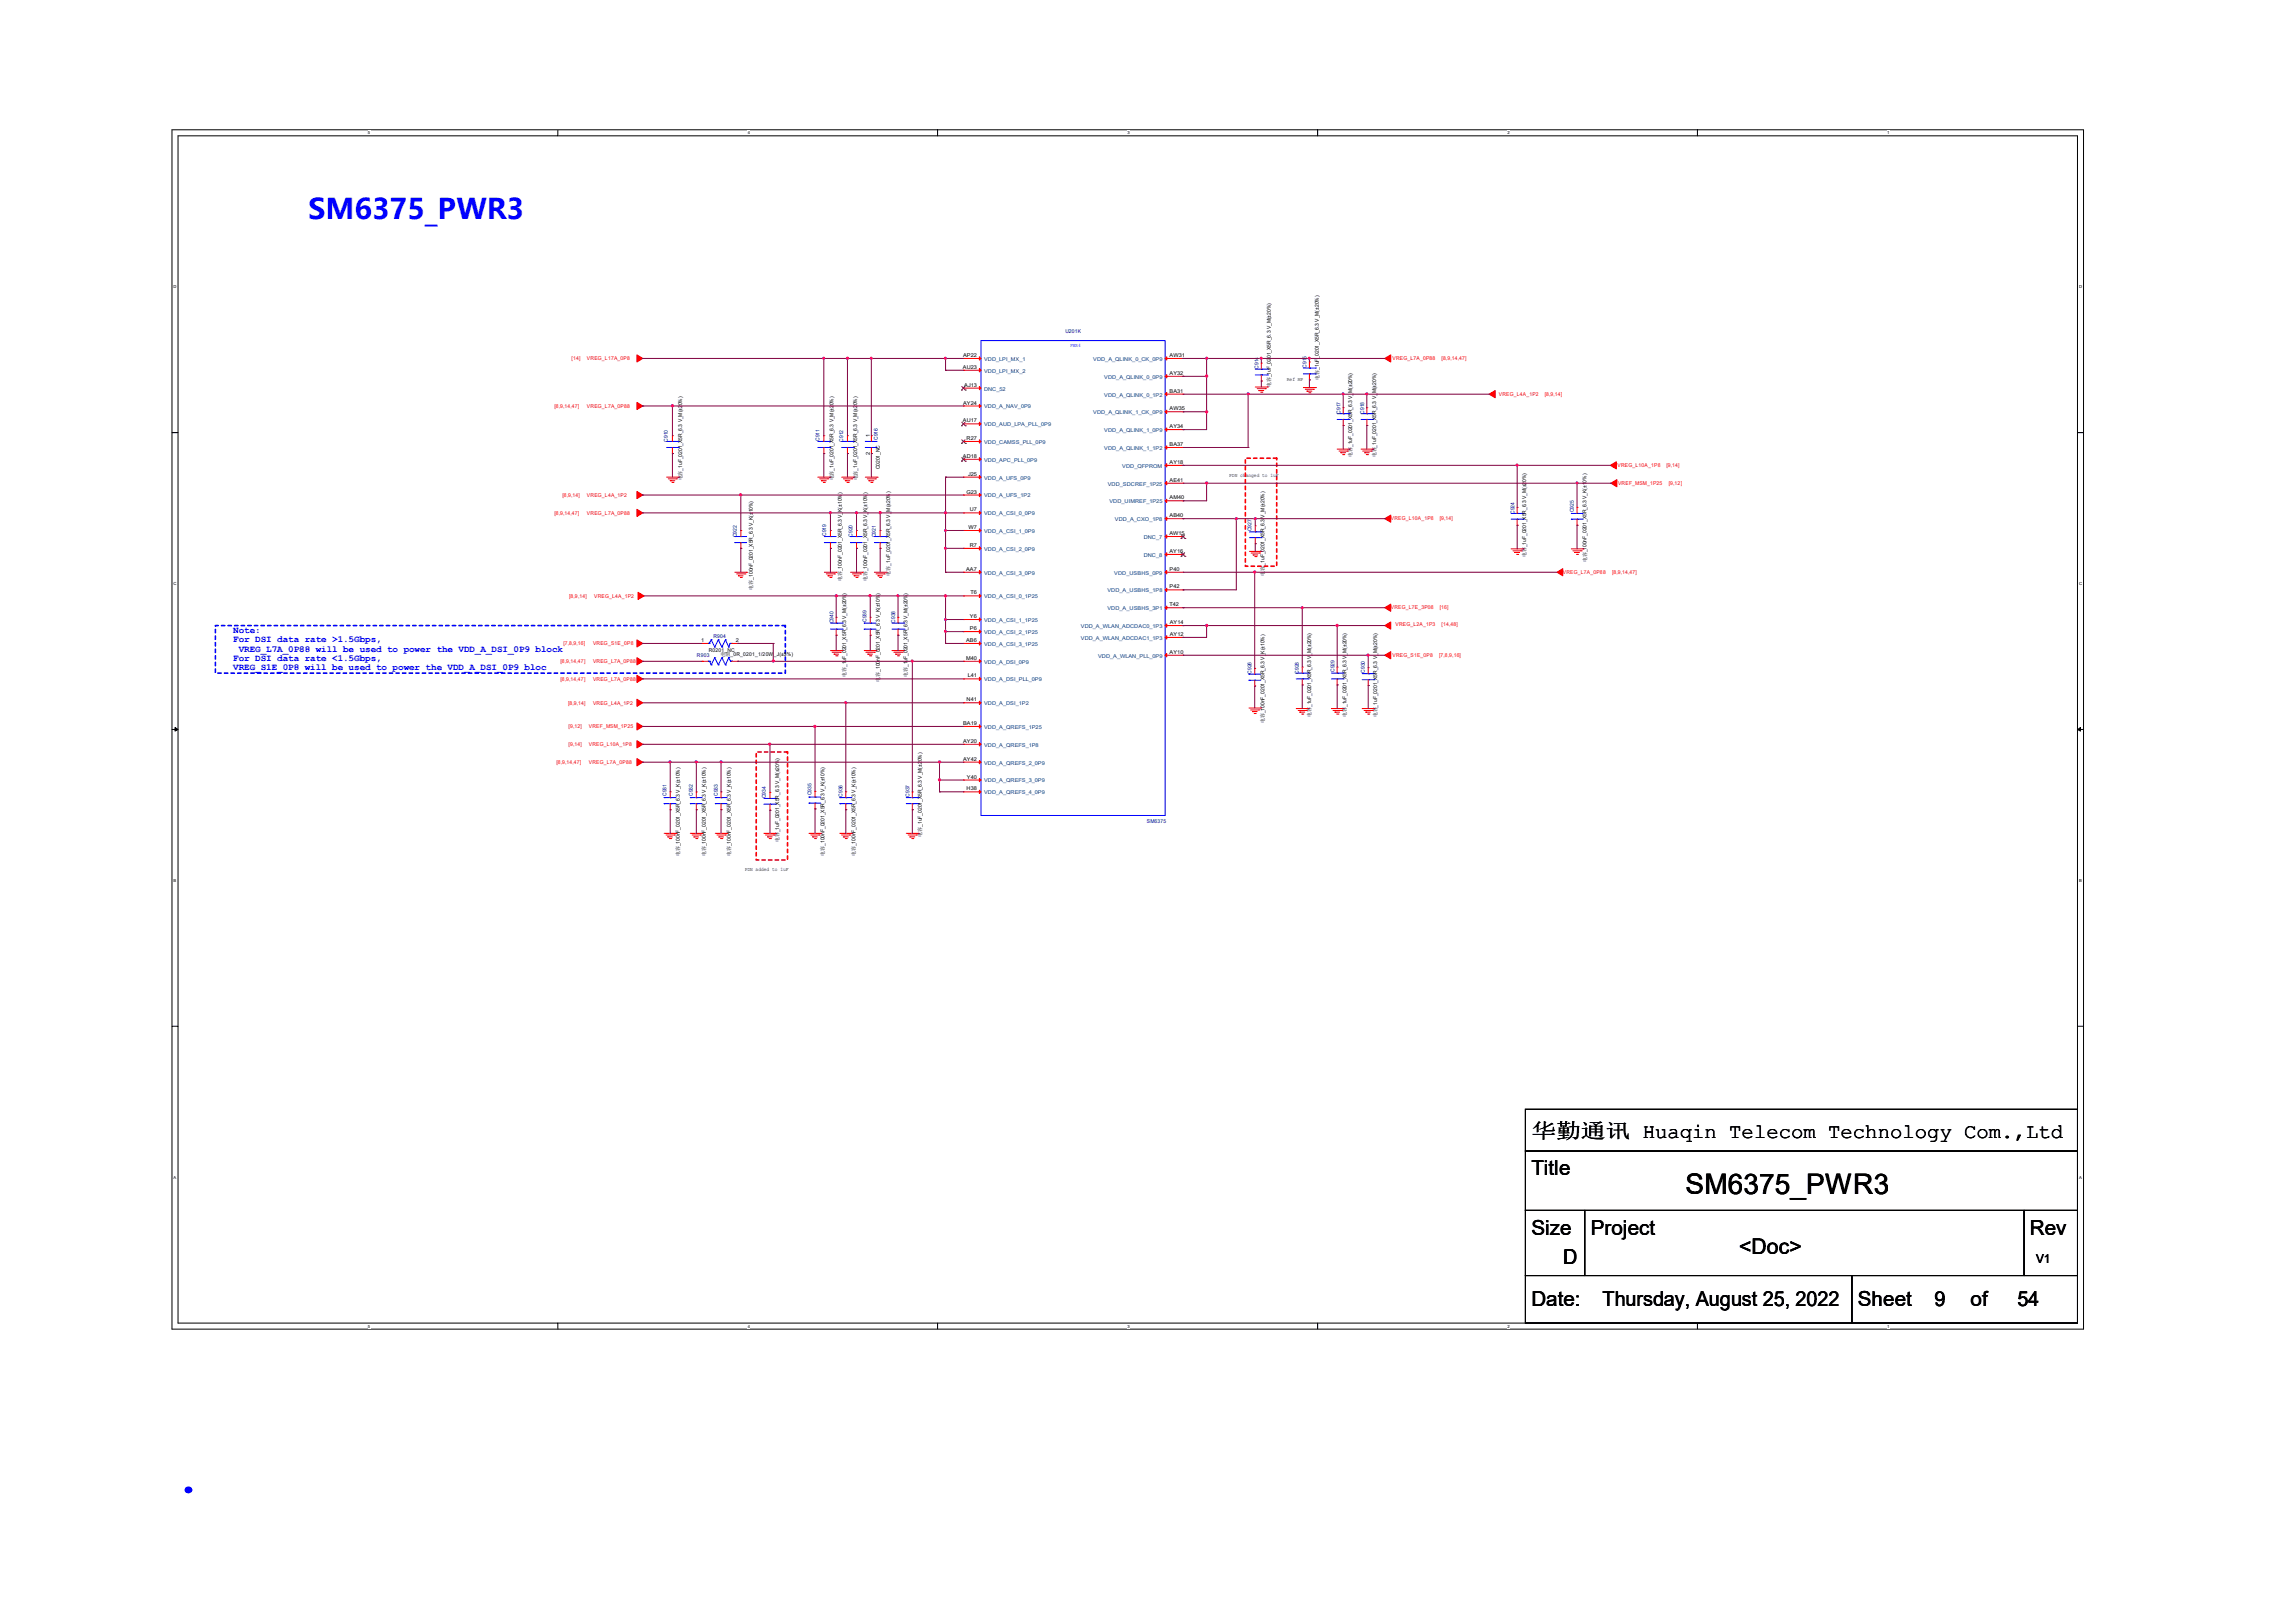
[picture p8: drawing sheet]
<svg xmlns="http://www.w3.org/2000/svg" width="350mm" height="250mm" viewBox="0 0 350 250" stroke-linecap="round" stroke-linejoin="round" font-family="sans-serif">
<defs><g id="words">
<text font-size="8.5" fill="#00f" x="26.5" y="229.9">.</text>
<text font-size="4.4" fill="#00f" x="47.5" y="33.7">SM6375_PWR3</text>
<text font-size="4.4" x="259.7" y="183.9">SM6375_PWR3</text>
<text font-size="3.3" x="267.9" y="193.1">&lt;Doc&gt;</text>
<g font-size="3.2">
<text x="235.9" y="175.2">华勤通讯 Huaqin Telecom Technology Com.,Ltd</text>
<text x="235.9" y="181">Title</text>
<text x="235.9" y="190.2">Size</text>
<text x="245.1" y="190.2">Project</text>
<text x="312.7" y="190.2">Rev</text>
<text x="240.8" y="194.7">D</text>
<text x="235.9" y="201.1">Date:</text>
<text x="246.9" y="201.1">Thursday, August 25, 2022</text>
<text x="286.2" y="201.1">Sheet</text>
<text x="298" y="201.1">9</text>
<text x="303.6" y="201.1">of</text>
<text x="310.8" y="201.1">54</text>
</g>
<text font-size="1.9" x="313.6" y="194.5">V1</text>
<g font-size="1.4" fill="#00f">
<text x="35.9" y="97.5">Note:</text>
<text x="35.9" y="98.9">For DSI data rate &gt;1.5Gbps,</text>
<text x="35.9" y="101.8">For DSI data rate &lt;1.5Gbps,</text>
<text x="36.8" y="100.4">VREG_L7A_0P88 will be used to power the VDD_A_DSI_0P9 block</text>
<text x="35.9" y="103.3">VREG_S1E_0P8 will be used to power the VDD_A_DSI_0P9 bloc</text>
</g>
<g font-size=".8" fill="#000080">
<text x="164.1" y="51.2">U201K</text>
<text x="193.9" y="56.8" transform="rotate(-90 193.9 56.8)">C914</text>
<text x="201.3" y="56.6" transform="rotate(-90 201.3 56.6)">C915</text>
<text x="206.5" y="63.7" transform="rotate(-90 206.5 63.7)">C917</text>
<text x="210.1" y="63.7" transform="rotate(-90 210.1 63.7)">C918</text>
<text x="102.9" y="68" transform="rotate(-90 102.9 68)">C910</text>
<text x="126.2" y="67.9" transform="rotate(-90 126.2 67.9)">C911</text>
<text x="129.9" y="68" transform="rotate(-90 129.9 68)">C912</text>
<text x="135.2" y="67.7" transform="rotate(-90 135.2 67.7)">C916</text>
<text x="113.5" y="82.7" transform="rotate(-90 113.5 82.7)">C922</text>
<text x="127.3" y="82.6" transform="rotate(-90 127.3 82.6)">C919</text>
<text x="131.3" y="82.6" transform="rotate(-90 131.3 82.6)">C920</text>
<text x="134.9" y="82.7" transform="rotate(-90 134.9 82.7)">C921</text>
<text x="192.8" y="81.8" transform="rotate(-90 192.8 81.8)">C927</text>
<text x="233.3" y="79.2" transform="rotate(-90 233.3 79.2)">C924</text>
<text x="242.4" y="78.9" transform="rotate(-90 242.4 78.9)">C925</text>
<text x="133.5" y="95.8" transform="rotate(-90 133.5 95.8)">C939</text>
<text x="137.9" y="95.9" transform="rotate(-90 137.9 95.9)">C938</text>
<text x="107.4" y="101.1">R903</text>
<text x="109.9" y="98.2">R904</text>
<text x="128.4" y="96" transform="rotate(-90 128.4 96)">C940</text>
<text x="192.8" y="103.8" transform="rotate(-90 192.8 103.8)">C926</text>
<text x="200.1" y="103.8" transform="rotate(-90 200.1 103.8)">C928</text>
<text x="205.6" y="103.5" transform="rotate(-90 205.6 103.5)">C929</text>
<text x="210.3" y="103.6" transform="rotate(-90 210.3 103.6)">C930</text>
<text x="102.7" y="122.6" transform="rotate(-90 102.7 122.6)">C931</text>
<text x="106.7" y="122.6" transform="rotate(-90 106.7 122.6)">C932</text>
<text x="110.6" y="122.6" transform="rotate(-90 110.6 122.6)">C933</text>
<text x="118" y="123" transform="rotate(-90 118 123)">C934</text>
<text x="125" y="122.5" transform="rotate(-90 125 122.5)">C935</text>
<text x="129.8" y="122.7" transform="rotate(-90 129.8 122.7)">C936</text>
<text x="140.1" y="122.7" transform="rotate(-90 140.1 122.7)">C937</text>
<text x="176.7" y="126.8">SM6375</text>
</g>
<text font-size=".8" fill="#00f" x="164.8" y="53.5">PWR4</text>
<g font-size=".8" fill="#f00">
<text x="88.1" y="55.5">[14]</text>
<text x="90.4" y="55.5">VREG_L17A_0P8</text>
<text x="214.5" y="55.4">VREG_L7A_0P88</text>
<text x="222.1" y="55.4">[8,9,14,47]</text>
<text x="85.4" y="62.8">[8,9,14,47]</text>
<text x="90.4" y="62.8">VREG_L7A_0P88</text>
<text x="230.9" y="60.9">VREG_L4A_1P2</text>
<text x="238" y="60.9">[8,9,14]</text>
<text x="249.2" y="71.9">VREG_L10A_1P8</text>
<text x="256.7" y="71.9">[9,14]</text>
<text x="86.6" y="76.5">[8,9,14]</text>
<text x="90.4" y="76.5">VREG_L4A_1P2</text>
<text x="249.3" y="74.6">VREF_MSM_1P25</text>
<text x="257.1" y="74.6">[9,12]</text>
<text x="85.4" y="79.3">[8,9,14,47]</text>
<text x="90.4" y="79.3">VREG_L7A_0P88</text>
<text x="214.3" y="80.1">VREG_L10A_1P8</text>
<text x="221.8" y="80.1">[9,14]</text>
<text x="240.8" y="88.4">VREG_L7A_0P88</text>
<text x="248.3" y="88.4">[8,9,14,47]</text>
<text x="87.7" y="92.1">[8,9,14]</text>
<text x="91.5" y="92.1">VREG_L4A_1P2</text>
<text x="214.3" y="93.8">VREG_L7E_3P08</text>
<text x="221.8" y="93.8">[16]</text>
<text x="86.8" y="99.4">[7,8,9,16]</text>
<text x="91.4" y="99.4">VREG_S1E_0P8</text>
<text x="214.5" y="101.2">VREG_S1E_0P8</text>
<text x="215" y="96.5">VREG_L2A_1P3</text>
<text x="221.7" y="101.2">[7,8,9,16]</text>
<text x="222.1" y="96.5">[14,48]</text>
<text x="86.3" y="102.2">[8,9,14,47]</text>
<text x="86.3" y="104.9">[8,9,14,47]</text>
<text x="91.4" y="102.2">VREG_L7A_0P88</text>
<text x="91.4" y="104.9">VREG_L7A_0P88</text>
<text x="87.5" y="108.6">[8,9,14]</text>
<text x="87.6" y="112.2">[9,12]</text>
<text x="90.7" y="112.2">VREF_MSM_1P25</text>
<text x="91.4" y="108.6">VREG_L4A_1P2</text>
<text x="85.7" y="117.7">[8,9,14,47]</text>
<text x="87.6" y="114.9">[9,14]</text>
<text x="90.7" y="117.7">VREG_L7A_0P88</text>
<text x="90.7" y="114.9">VREG_L10A_1P8</text>
</g>
<g font-size=".8">
<text x="148.3" y="56.8">AU23</text>
<text x="148.4" y="55">AP22</text>
<text x="148.5" y="59.6">AJ13</text>
<text x="180.2" y="57.7">AY32</text>
<text x="180.2" y="55">AW31</text>
<text x="195.8" y="59.7" transform="rotate(-90 195.8 59.7)">电容_1uF_0201_X5R_6.3 V_M(±20%)</text>
<text x="198.2" y="58.7">Ref MP</text>
<text x="203.2" y="58.5" transform="rotate(-90 203.2 58.5)">电容_1uF_0201_X5R_6.3 V_M(±20%)</text>
<text x="148.3" y="65.1">AU17</text>
<text x="148.4" y="62.3">AY24</text>
<text x="180.2" y="60.5">BA31</text>
<text x="180.2" y="66">AY34</text>
<text x="180.2" y="63.2">AW35</text>
<text x="134" y="70" transform="rotate(-90 134 70)">2</text>
<text x="134" y="67.4" transform="rotate(-90 134 67.4)">1</text>
<text x="148.3" y="70.5">AD18</text>
<text x="148.9" y="67.8">R27</text>
<text x="180.2" y="71.5">AY18</text>
<text x="180.2" y="68.7">BA37</text>
<text x="208.3" y="70.4" transform="rotate(-90 208.3 70.4)">电容_1uF_0201_X5R_6.3 V_M(±20%)</text>
<text x="212" y="70.5" transform="rotate(-90 212 70.5)">电容_1uF_0201_X5R_6.3 V_M(±20%)</text>
<text x="105.1" y="74" transform="rotate(-90 105.1 74)">电容_1uF_0201_X5R_6.3 V_M(±20%)</text>
<text x="128.4" y="74" transform="rotate(-90 128.4 74)">电容_1uF_0201_X5R_6.3 V_M(±20%)</text>
<text x="132.1" y="74" transform="rotate(-90 132.1 74)">电容_1uF_0201_X5R_6.3 V_M(±20%)</text>
<text x="135.5" y="72.3" transform="rotate(-90 135.5 72.3)">C0201_NC</text>
<text x="148.9" y="76">G23</text>
<text x="149.1" y="73.3">J25</text>
<text x="180.2" y="76.9">AM40</text>
<text x="180.2" y="74.2">AE41</text>
<text x="189.4" y="73.5">PDN changed to 1uF</text>
<text x="149.2" y="81.5">W7</text>
<text x="149.4" y="78.8">U7</text>
<text x="180.1" y="82.4">AW15</text>
<text x="180.2" y="79.7">AB40</text>
<text x="129.7" y="89.5" transform="rotate(-90 129.7 89.5)">电容_100nF_0201_X5R_6.3 V_K(±10%)</text>
<text x="133.6" y="89.5" transform="rotate(-90 133.6 89.5)">电容_100nF_0201_X5R_6.3 V_K(±10%)</text>
<text x="137.1" y="88.7" transform="rotate(-90 137.1 88.7)">电容_1uF_0201_X5R_6.3 V_M(±20%)</text>
<text x="148.8" y="87.9">AA7</text>
<text x="149.4" y="84.2">R7</text>
<text x="180.1" y="85.2">AY16</text>
<text x="180.2" y="87.9">P40</text>
<text x="194.8" y="87.1" transform="rotate(-90 194.8 87.1)">_1uF_0201_X5R_6.3 V_M(±20%)</text>
<text x="194.8" y="88.7" transform="rotate(-90 194.8 88.7)">电容</text>
<text x="235.1" y="85.8" transform="rotate(-90 235.1 85.8)">电容_1uF_0201_X5R_6.3 V_M(±20%)</text>
<text x="244.4" y="86.6" transform="rotate(-90 244.4 86.6)">电容_100nF_0201_X5R_6.3 V_K(±10%)</text>
<text x="116" y="90.8" transform="rotate(-90 116 90.8)">电容_100nF_0201_X5R_6.3 V_K(±10%)</text>
<text x="149.4" y="95.2">Y6</text>
<text x="149.5" y="91.6">T6</text>
<text x="180.2" y="90.6">P42</text>
<text x="180.2" y="93.4">T42</text>
<text x="108" y="98.9">1</text>
<text x="109.2" y="100.4">R0201_NC</text>
<text x="111" y="101.1">电阻_0R_0201_1/20W_J(±5%)</text>
<text x="113.4" y="98.9">2</text>
<text x="148.8" y="98.9">AB6</text>
<text x="148.8" y="101.6">M40</text>
<text x="149.4" y="97.1">P6</text>
<text x="180.2" y="100.7">AY10</text>
<text x="180.2" y="96.1">AY14</text>
<text x="180.2" y="98">AY12</text>
<text x="130.3" y="104.3" transform="rotate(-90 130.3 104.3)">电容_1uF_0201_X5R_6.3 V_M(±20%)</text>
<text x="135.5" y="105" transform="rotate(-90 135.5 105)">电容_100nF_0201_X5R_6.3 V_K(±10%)</text>
<text x="139.8" y="104.3" transform="rotate(-90 139.8 104.3)">电容_1uF_0201_X5R_6.3 V_M(±20%)</text>
<text x="149.1" y="104.4">L41</text>
<text x="148.4" y="111.7">BA19</text>
<text x="148.9" y="108">N41</text>
<text x="194.8" y="111.4" transform="rotate(-90 194.8 111.4)">电容_100nF_0201_X5R_6.3 V_K(±10%)</text>
<text x="202" y="110.4" transform="rotate(-90 202 110.4)">电容_1uF_0201_X5R_6.3 V_M(±20%)</text>
<text x="207.4" y="110.4" transform="rotate(-90 207.4 110.4)">电容_1uF_0201_X5R_6.3 V_M(±20%)</text>
<text x="212.2" y="110.5" transform="rotate(-90 212.2 110.5)">电容_1uF_0201_X5R_6.3 V_M(±20%)</text>
<text x="148.4" y="117.2">AY42</text>
<text x="148.4" y="114.4">AY20</text>
<text x="149" y="119.9">Y40</text>
<text x="148.9" y="121.8">H38</text>
<text x="104.7" y="131.9" transform="rotate(-90 104.7 131.9)">电容_100nF_0201_X5R_6.3 V_K(±10%)</text>
<text x="108.7" y="131.9" transform="rotate(-90 108.7 131.9)">电容_100nF_0201_X5R_6.3 V_K(±10%)</text>
<text x="112.6" y="131.9" transform="rotate(-90 112.6 131.9)">电容_100nF_0201_X5R_6.3 V_K(±10%)</text>
<text x="120" y="129.7" transform="rotate(-90 120 129.7)">电容_1uF_0201_X5R_6.3 V_M(±20%)</text>
<text x="127" y="131.8" transform="rotate(-90 127 131.8)">电容_100nF_0201_X5R_6.3 V_K(±10%)</text>
<text x="131.8" y="131.9" transform="rotate(-90 131.8 131.9)">电容_100nF_0201_X5R_6.3 V_K(±10%)</text>
<text x="142" y="128.9" transform="rotate(-90 142 128.9)">电容_1uF_0201_X5R_6.3 V_M(±20%)</text>
<text x="114.7" y="134.2">PDN added to 1uF</text>
</g>
<g font-size=".8" fill="#004080">
<text x="151.6" y="55.6">VDD_LPI_MX_1</text>
<text x="151.6" y="57.4">VDD_LPI_MX_2</text>
<text x="168.4" y="55.6">VDD_A_QLINK_0_CK_0P9</text>
<text x="170.1" y="58.3">VDD_A_QLINK_0_0P9</text>
<text x="151.6" y="65.7">VDD_AUD_LPA_PLL_0P9</text>
<text x="151.6" y="60.2">DNC_52</text>
<text x="151.6" y="62.9">VDD_A_NAV_0P9</text>
<text x="168.4" y="63.8">VDD_A_QLINK_1_CK_0P9</text>
<text x="170.1" y="61.1">VDD_A_QLINK_0_1P2</text>
<text x="151.6" y="71.1">VDD_APC_PLL_0P9</text>
<text x="151.6" y="68.4">VDD_CAMSS_PLL_0P9</text>
<text x="170.1" y="66.6">VDD_A_QLINK_1_0P9</text>
<text x="170.1" y="69.3">VDD_A_QLINK_1_1P2</text>
<text x="151.6" y="73.9">VDD_A_UFS_0P9</text>
<text x="151.6" y="76.6">VDD_A_UFS_1P2</text>
<text x="170.6" y="74.8">VDD_SDCREF_1P25</text>
<text x="170.9" y="77.5">VDD_UIMREF_1P25</text>
<text x="172.9" y="72.1">VDD_QFPROM</text>
<text x="151.6" y="79.4">VDD_A_CSI_0_0P9</text>
<text x="151.6" y="82.1">VDD_A_CSI_1_0P9</text>
<text x="171.7" y="80.3">VDD_A_CXO_1P8</text>
<text x="176.2" y="83">DNC_7</text>
<text x="151.6" y="84.8">VDD_A_CSI_2_0P9</text>
<text x="151.6" y="88.5">VDD_A_CSI_3_0P9</text>
<text x="171.7" y="88.5">VDD_USBHS_0P9</text>
<text x="176.2" y="85.8">DNC_8</text>
<text x="151.6" y="92.2">VDD_A_CSI_0_1P25</text>
<text x="151.6" y="95.8">VDD_A_CSI_1_1P25</text>
<text x="170.6" y="91.2">VDD_A_USBHS_1P8</text>
<text x="170.6" y="94">VDD_A_USBHS_3P1</text>
<text x="151.6" y="97.7">VDD_A_CSI_2_1P25</text>
<text x="151.6" y="99.5">VDD_A_CSI_3_1P25</text>
<text x="166.5" y="96.7">VDD_A_WLAN_ADCDAC0_1P3</text>
<text x="166.5" y="98.6">VDD_A_WLAN_ADCDAC1_1P3</text>
<text x="169.2" y="101.3">VDD_A_WLAN_PLL_0P9</text>
<text x="151.6" y="102.2">VDD_A_DSI_0P9</text>
<text x="151.6" y="105">VDD_A_DSI_PLL_0P9</text>
<text x="151.6" y="108.6">VDD_A_DSI_1P2</text>
<text x="151.6" y="112.3">VDD_A_QREFS_1P25</text>
<text x="151.6" y="117.8">VDD_A_QREFS_2_0P9</text>
<text x="151.6" y="115">VDD_A_QREFS_1P8</text>
<text x="151.6" y="120.5">VDD_A_QREFS_3_0P9</text>
<text x="151.6" y="122.4">VDD_A_QREFS_4_0P9</text>
</g>
<g font-size=".6">
<text x="56.7" y="20.7">5</text>
<text x="115.2" y="20.7">4</text>
<text x="173.7" y="20.7">3</text>
<text x="232.2" y="20.7">2</text>
<text x="290.7" y="20.7">1</text>
<text x="26.7" y="44.4">D</text>
<text x="320.3" y="44.4">D</text>
<text x="26.7" y="90.1">C</text>
<text x="320.3" y="90.1">C</text>
<text x="26.7" y="135.8">B</text>
<text x="320.3" y="135.8">B</text>
<text x="26.7" y="181.5">A</text>
<text x="320.3" y="181.5">A</text>
<text x="56.7" y="204.5">5</text>
<text x="115.2" y="204.5">4</text>
<text x="173.7" y="204.5">3</text>
<text x="232.2" y="204.5">2</text>
<text x="290.7" y="204.5">1</text>
</g>
</g></defs>
<path d="M26.5 20h294.5v184.7h-294.5zM27.4 20.9h292.6v182.9h-292.6z" fill="none" stroke="#000" stroke-width=".15"/>
<g fill="#fff">
<path d="M56.7 20.1h.3v.7h-.3z"/>
<path d="M56.7 203.9h.3v.8h-.3z"/>
</g>
<path d="M85.9 20v.9M85.9 203.8v.9" fill="none" stroke="#000" stroke-width=".15"/>
<g fill="#fff">
<path d="M115.2 20.1h.3v.7h-.3z"/>
<path d="M115.2 203.9h.3v.8h-.3z"/>
</g>
<path d="M144.4 20v.9M144.4 203.8v.9" fill="none" stroke="#000" stroke-width=".15"/>
<g fill="#fff">
<path d="M173.7 20.1h.3v.7h-.3z"/>
<path d="M173.7 203.9h.3v.8h-.3z"/>
</g>
<path d="M203 20v.9M203 203.8v.9" fill="none" stroke="#000" stroke-width=".15"/>
<g fill="#fff">
<path d="M232.2 20.1h.4v.7h-.4z"/>
<path d="M232.2 203.9h.4v.8h-.4z"/>
</g>
<path d="M261.5 20v.9M261.5 203.8v.9" fill="none" stroke="#000" stroke-width=".15"/>
<g fill="#fff">
<path d="M290.7 20.1h.4v.7h-.4z"/>
<path d="M290.7 203.9h.4v.8h-.4z"/>
<path d="M26.7 43.8h.5v.7h-.5z"/>
<path d="M320.3 43.8h.5v.7h-.5z"/>
<path d="M26.7 89.5h.5v.7h-.5z"/>
<path d="M320.3 89.5h.5v.7h-.5z"/>
</g>
<path d="M26.5 66.6h.9M320 66.6h1" fill="none" stroke="#000" stroke-width=".15"/>
<g fill="#fff">
<path d="M26.7 135.2h.5v.7h-.5z"/>
<path d="M320.3 135.2h.4v.7h-.4z"/>
</g>
<path d="M26.5 112.4h.9M320 112.4h1" fill="none" stroke="#000" stroke-width=".15"/>
<path d="M27 112.1l.4 .3-.4 .2zM320 112.4l.5-.3v.5z" fill="#000" stroke="#000" stroke-width=".15"/>
<g fill="#fff">
<path d="M26.7 180.9h.4v.8h-.4z"/>
<path d="M320.3 180.9h.4v.8h-.4z"/>
</g>
<path d="M26.5 158.1h.9M320 158.1h1M235 177.3h85v9.1h-85zM235 170.9h85v6.4h-85zM235 186.4h9.1v10.1h-9.1zM235 196.5h50.3v7.3h-50.3zM244.1 186.4h67.7v10.1h-67.7zM285.3 196.5h34.7v7.3h-34.7zM311.8 186.4h8.2v10.1h-8.2z" fill="none" stroke="#000" stroke-width=".15"/>
<path d="M33.2 96.4h87.8v7.3h-87.8z" fill="none" stroke="#00f" stroke-width=".25" stroke-dasharray=".5"/>
<path d="M191.8 70.6h4.9v16.6h-4.9zM116.5 115.8h4.8v16.7h-4.8z" fill="none" stroke="#f00" stroke-width=".25" stroke-dasharray=".5"/>
<g fill="none" stroke="#f00" stroke-width=".15">
<path d="M148.4 55.2h2.7M148.4 57h2.7M148.4 59.8h2.7M148.4 55.2h.1M148.4 57h.1M148.4 59.8h.1M179.5 55.2h2.7M179.5 58h2.7M182.2 55.2h.1M182.2 58h.1M193.4 59.6h1.8M193.7 59.9h1.2"/>
<path d="M194.3 55.9h.1M194.3 58.7h.1M194.3 55.9v1M194.3 57.8v.9M194.9 59.9h.1M195.2 59.6h.1M200.8 59.7h1.8M201.1 60h1.2M201.7 55.8h.1M201.7 58.5h.1M201.7 55.8v.9M201.7 57.6v.9"/>
<path d="M202.3 60h.1M202.6 59.7h.1M102.7 73.5h1.8M102.9 73.8h1.3M103.2 74.1h.1M103.2 74.1h.8M103.5 74.3h.2M103.6 67.1h.1M103.6 69.9h.1M103.6 67.1v.9M103.6 68.9v1M103.7 74.3h.1"/>
<path d="M104.2 73.8h.1M104.5 73.5h.1M126 73.5h1.8M126.3 73.8h1.2M126.5 74.1h.1M126.5 74.1h.8M126.8 74.3h.2M126.9 67.1h.1M126.9 69.9h.1M126.9 67.1v.9M126.9 68.9v1M127 74.3h.1"/>
<path d="M127.5 73.8h.1M127.8 73.5h.1M129.7 73.5h1.8M129.9 73.8h1.3M130.2 74.1h.1M130.2 74.1h.7M130.5 74.3h.2M130.5 67.1h.1M130.5 69.9h.1M130.5 67.1v.9M130.5 68.9v1M130.7 74.3h.1"/>
<path d="M131.2 73.8h.1M131.5 73.5h.1M133.3 73.5h1.8M133.6 73.8h1.3M133.9 74.1h.1M133.9 74.1h.7M134.1 74.3h.2M134.2 67.1h.1M134.2 69.9h.1M134.2 67.1v.9M134.2 68.9v1M134.3 74.3h.1"/>
<path d="M134.9 73.8h.1M135.1 73.5h.1M148.4 73.5h2.7M148.4 76.3h2.7M148.4 79h2.7M148.4 70.7h2.7M148.4 65.3h2.7M148.4 68h2.7M148.4 62.5h2.7M148.4 73.5h.1M148.4 76.3h.1M148.4 79h.1"/>
<path d="M148.4 70.7h.1M148.4 65.3h.1M148.4 68h.1M148.4 62.5h.1M179.5 60.7h2.7M179.5 63.4h2.7M179.5 66.2h2.7M179.5 68.9h2.7M179.5 71.7h2.7M179.5 74.4h2.7M179.5 77.1h2.7M179.5 79.9h2.7"/>
<path d="M182.2 60.7h.1M182.2 63.4h.1M182.2 66.2h.1M182.2 68.9h.1M182.2 71.7h.1M182.2 74.4h.1M182.2 77.1h.1M182.2 79.9h.1M193.9 60.2h.1M193.9 60.2h.8M194.2 60.4h.2M194.4 60.4h.1"/>
<path d="M201.3 60.3h.1M201.3 60.3h.8M201.6 60.5h.2M201.8 60.5h.1M206 69.2h1.9M206.3 69.5h1.3M206.5 69.7h.1M206.5 69.7h.8M206.8 70h.2M206.9 62.8h.1M206.9 65.5h.1M206.9 62.8v.9"/>
<path d="M206.9 64.6v.9M207 70h.1M207.6 69.5h.1M207.9 69.2h.1M209.7 69.2h1.8M209.9 69.5h1.3M210.2 69.7h.1M210.2 69.7h.7M210.5 70h.2M210.6 62.8h.1M210.6 65.5h.1M210.6 62.8v.9"/>
<path d="M210.6 64.6v.9M210.7 70h.1M211.2 69.5h.1M211.5 69.2h.1M233.7 78.2h.1M233.7 78.2v.9M233.7 80v.9M242.9 78.2h.1M242.9 78.2v.9M242.9 80v.9M108.2 99.1h.9M108.2 99.1h.1"/>
<path d="M112.7 99.1h1M113.2 88.1h1.8M113.5 88.4h1.3M113.7 99.1h.1M113.7 88.7h.8M113.7 88.7h.1M114 89h.2M114.1 81.7h.1M114.1 84.5h.1M114.1 81.7v.9M114.1 83.6v.9M114.2 89h.1"/>
<path d="M114.8 88.4h.1M115 88.1h.1M127 88.1h1.8M127.3 88.4h1.3M127.5 88.7h.1M127.5 88.7h.8M127.8 89h.2M127.9 81.7h.1M127.9 84.5h.1M127.9 81.7v.9M127.9 83.6v.9M128 89h.1"/>
<path d="M128.6 88.4h.1M128.8 88.1h.1M128.8 95.1h.1M128.8 97.8h.1M128.8 95.1v.9M128.8 96.9v.9M131 88.1h1.8M131.3 88.4h1.3M131.6 88.7h.1M131.6 88.7h.7M131.9 89h.1M131.9 81.7h.1"/>
<path d="M131.9 84.5h.1M131.9 81.7v.9M131.9 83.6v.9M132 89h.1M132.6 88.4h.1M132.8 88.1h.1M134.1 95.1h.1M134.1 97.8h.1M134.1 95.1v.9M134.1 96.9v.9M134.7 88.1h1.8M135 88.4h1.2"/>
<path d="M135.2 88.7h.1M135.2 88.7h.8M135.5 89h.2M135.6 81.7h.1M135.6 84.5h.1M135.6 81.7v.9M135.6 83.6v.9M135.7 89h.1M136.2 88.4h.1M136.5 88.1h.1M138.3 95.1h.1M138.3 97.8h.1"/>
<path d="M138.3 95.1v.9M138.3 96.9v.9M148.4 88.1h2.7M148.4 91.8h2.7M148.4 81.7h2.7M148.4 95.4h2.7M148.4 84.5h2.7M148.4 97.3h2.7M148.4 99.1h2.7M148.4 91.8h.1M148.4 81.7h.1M148.4 95.4h.1"/>
<path d="M148.4 84.5h.1M148.4 97.3h.1M148.4 88.1h.1M148.4 99.1h.1M179.5 88.1h2.7M179.5 85.4h2.7M179.5 96.4h2.7M179.5 98.2h2.7M179.5 82.6h2.7M179.5 90.9h2.7M179.5 93.6h2.7M182.2 96.4h.1"/>
<path d="M182.2 98.2h.1M182.2 82.6h.1M182.2 85.4h.1M182.2 90.9h.1M182.2 93.6h.1M182.2 88.1h.1M192.5 84.9h1.8M192.7 85.2h1.3M193 85.5h.1M193 85.5h.8M193.3 85.7h.2M193.4 81h.1"/>
<path d="M193.4 83.7h.1M193.4 81v.9M193.4 82.8v.9M193.5 85.7h.1M194 85.2h.1M194.3 84.9h.1M232.8 84.6h1.8M233.1 84.8h1.3M233.3 85.1h.8M233.3 85.1h.1M233.6 85.4h.2M233.7 80.9h.1"/>
<path d="M233.8 85.4h.1M234.4 84.8h.1M234.6 84.6h.1M242.1 84.6h1.8M242.3 84.8h1.3M242.6 85.1h.1M242.6 85.1h.7M242.9 85.4h.1M242.9 80.9h.1M243 85.4h.1M243.6 84.8h.1M243.9 84.6h.1"/>
<path d="M108.2 101.9h.9M108.2 101.9h.1M112.7 101.9h1M113.7 101.9h.1M127.9 100.2h1.8M128.2 100.5h1.3M128.5 100.8h.1M128.5 100.8h.7M128.7 101h.2M128.9 101h.1M129.5 100.5h.1M129.7 100.2h.1"/>
<path d="M133.1 100.2h1.9M133.4 100.5h1.3M133.7 100.8h.1M133.7 100.8h.7M133.9 101h.2M134.1 101h.1M134.7 100.5h.1M135 100.2h.1M137.4 100.2h1.9M137.7 100.5h1.3M138 100.8h.1M138 100.8h.7"/>
<path d="M138.3 101h.1M138.4 101h.1M139 100.5h.1M139.3 100.2h.1M148.4 101.9h2.7M148.4 108.3h2.7M148.4 104.6h2.7M148.4 117.4h2.7M148.4 111.9h2.7M148.4 114.6h2.7M148.4 101.9h.1M148.4 108.3h.1"/>
<path d="M148.4 104.6h.1M148.4 117.4h.1M148.4 111.9h.1M148.4 114.6h.1M179.5 100.9h2.7M182.2 100.9h.1M192.4 109.1h1.8M192.7 109.4h1.2M192.9 109.6h.1M192.9 109.6h.8M193.2 109.9h.2M193.3 103h.1"/>
<path d="M193.3 105.7h.1M193.3 103v.9M193.3 104.8v.9M193.4 109.9h.1M193.9 109.4h.1M194.2 109.1h.1M199.7 109.1h1.8M200 109.4h1.2M200.2 109.7h.1M200.2 109.7h.8M200.5 110h.2M200.6 102.8h.1"/>
<path d="M200.6 105.5h.1M200.6 102.8v.9M200.6 104.6v.9M200.7 110h.1M201.2 109.4h.1M201.5 109.1h.1M205.1 109.1h1.8M205.4 109.4h1.3M205.6 109.7h.1M205.6 109.7h.8M205.9 110h.2M206 102.8h.1"/>
<path d="M206 105.5h.1M206 102.8v.9M206 104.6v.9M206.1 110h.1M206.7 109.4h.1M206.9 109.1h.1M209.8 109.1h1.9M210.1 109.4h1.3M210.4 109.7h.7M210.4 109.7h.1M210.7 110h.2M210.8 102.8h.1"/>
<path d="M210.8 105.6h.1M210.8 102.8v1M210.8 104.7v.9M210.9 110h.1M211.4 109.4h.1M211.7 109.1h.1M102.3 128.4h1.8M102.6 128.6h1.3M102.9 128.9h.1M102.9 128.9h.7M103.1 129.2h.2M103.2 122h.1"/>
<path d="M103.2 124.7h.1M103.2 122v.9M103.2 123.8v.9M103.3 129.2h.1M103.9 128.6h.1M104.1 128.4h.1M106.3 128.4h1.9M106.6 128.6h1.3M106.9 128.9h.7M106.9 128.9h.1M107.2 129.2h.2M107.3 122h.1"/>
<path d="M107.3 124.7h.1M107.3 122v.9M107.3 123.8v.9M107.4 129.2h.1M107.9 128.6h.1M108.2 128.4h.1M110.2 128.4h1.8M110.4 128.6h1.4M110.7 128.9h.8M110.7 128.9h.1M111 129.2h.2M111.1 122h.1"/>
<path d="M111.1 124.7h.1M111.1 122v.9M111.1 123.8v.9M111.2 129.2h.1M111.8 128.6h.1M112 128.4h.1M117.7 128.4h1.8M117.9 128.6h1.3M118.2 128.9h.8M118.2 128.9h.1M118.5 129.2h.2M118.6 122.1h.1"/>
<path d="M118.6 124.8h.1M118.6 122.1v.9M118.6 123.9v.9M118.7 129.2h.1M119.2 128.6h.1M119.5 128.4h.1M124.6 128.4h1.8M124.9 128.6h1.3M125.2 128.9h.1M125.2 128.9h.7M125.5 129.2h.1M125.6 121.9h.1"/>
<path d="M125.6 124.6h.1M125.6 121.9v.9M125.6 123.7v.9M125.6 129.2h.1M126.2 128.6h.1M126.4 128.4h.1M129.4 128.4h1.8M129.7 128.6h1.2M129.9 128.9h.1M129.9 128.9h.8M130.2 129.2h.2M130.3 122h.1"/>
<path d="M130.3 124.7h.1M130.3 122v.9M130.3 123.8v.9M130.4 129.2h.1M130.9 128.6h.1M131.2 128.4h.1M139.6 128.4h1.9M139.9 128.6h1.3M140.2 128.9h.7M140.2 128.9h.1M140.5 129.2h.1M140.5 122h.1"/>
<path d="M140.5 124.7h.1M140.5 122v.9M140.5 123.8v.9M140.6 129.2h.1M141.2 128.6h.1M141.5 128.4h.1M148.4 120.2h2.7M148.4 122h2.7M148.4 120.2h.1M148.4 122h.1"/>
</g>
<g fill="#f00" stroke="#f00" stroke-width=".15">
<path d="M150.9 73.2l.2 .3-.2 .3z"/>
<path d="M150.9 76l.2 .3-.2 .2z"/>
<path d="M150.9 78.8l.2 .2-.2 .3z"/>
<path d="M150.9 91.5l.2 .3-.2 .2z"/>
<path d="M150.9 81.5l.2 .2-.2 .3z"/>
<path d="M150.9 95.2l.2 .2-.2 .3z"/>
<path d="M150.9 84.2l.2 .3-.2 .2z"/>
<path d="M150.9 97l.2 .3-.2 .2z"/>
<path d="M150.9 87.9l.2 .2-.2 .3z"/>
<path d="M150.9 98.9l.2 .2-.2 .3z"/>
<path d="M150.9 101.6l.2 .3-.2 .2z"/>
<path d="M150.9 108l.2 .3-.2 .2z"/>
<path d="M150.9 104.3l.2 .3-.2 .2z"/>
<path d="M179.5 96.4l.2-.3v.5z"/>
<path d="M179.5 98.2l.2-.3v.5z"/>
<path d="M179.5 82.6l.2-.2v.5z"/>
<path d="M179.5 85.4l.2-.3v.6z"/>
<path d="M179.5 55.2l.2-.2v.5z"/>
<path d="M179.5 58l.2-.3v.5z"/>
<path d="M179.5 60.7l.2-.2v.5z"/>
<path d="M179.5 63.4l.2-.2v.5z"/>
<path d="M179.5 66.2l.2-.3v.5z"/>
<path d="M179.5 68.9l.2-.2v.5z"/>
<path d="M179.5 90.9l.2-.3v.5z"/>
<path d="M179.5 93.6l.2-.2v.5z"/>
<path d="M150.9 70.5l.2 .2-.2 .3z"/>
<path d="M150.9 117.1l.2 .3-.2 .3z"/>
<path d="M150.9 119.9l.2 .3-.2 .2z"/>
<path d="M150.9 121.7l.2 .3-.2 .2z"/>
<path d="M179.5 100.9l.2-.2v.5z"/>
<path d="M150.9 55l.2 .2-.2 .3z"/>
<path d="M150.9 56.8l.2 .2-.2 .3z"/>
<path d="M150.9 65l.2 .3-.2 .2z"/>
<path d="M150.9 67.7l.2 .3-.2 .3z"/>
<path d="M179.5 71.7l.2-.3v.5z"/>
<path d="M179.5 74.4l.2-.2v.5z"/>
<path d="M179.5 77.1l.2-.2v.5z"/>
<path d="M179.5 88.1l.2-.2v.5z"/>
<path d="M179.5 79.9l.2-.3v.5z"/>
<path d="M150.9 111.6l.2 .3-.2 .3z"/>
<path d="M150.9 114.4l.2 .2-.2 .3z"/>
<path d="M150.9 59.5l.2 .3-.2 .2z"/>
<path d="M150.9 62.3l.2 .2-.2 .3z"/>
<path d="M98.1 98.6l.9 .5-.9 .6z" fill-rule="evenodd"/>
<path d="M98.1 62l.9 .5-.9 .6z" fill-rule="evenodd"/>
<path d="M98.1 54.7l.9 .5-.9 .6z" fill-rule="evenodd"/>
<path d="M98.1 107.7l.9 .6-.9 .5z" fill-rule="evenodd"/>
<path d="M98.1 116.9l.9 .5-.9 .6z" fill-rule="evenodd"/>
<path d="M98.1 101.3l.9 .6-.9 .5z" fill-rule="evenodd"/>
<path d="M98.1 104l.9 .6-.9 .5z" fill-rule="evenodd"/>
<path d="M98.1 114.1l.9 .5-.9 .6z" fill-rule="evenodd"/>
<path d="M98.1 111.3l.9 .6-.9 .5z" fill-rule="evenodd"/>
<path d="M98.1 75.7l.9 .6-.9 .5z" fill-rule="evenodd"/>
<path d="M98.1 78.5l.9 .5-.9 .6z" fill-rule="evenodd"/>
<path d="M98.3 91.2l.9 .6-.9 .5z" fill-rule="evenodd"/>
<path d="M248.1 71.7l.9-.6v1.1z" fill-rule="evenodd"/>
<path d="M229.4 60.7l.9-.5v1.1z" fill-rule="evenodd"/>
<path d="M213.3 55.2l.9-.5v1.1z" fill-rule="evenodd"/>
<path d="M239.9 88.1l.8-.5v1.1z" fill-rule="evenodd"/>
<path d="M213.3 79.9l.9-.6v1.1z" fill-rule="evenodd"/>
<path d="M248.2 74.4l.9-.5v1.1z" fill-rule="evenodd"/>
<path d="M213.3 100.9l.9-.5v1.1z" fill-rule="evenodd"/>
<path d="M213.3 96.4l.9-.6v1.1z" fill-rule="evenodd"/>
<path d="M213.3 93.6l.9-.5v1.1z" fill-rule="evenodd"/>
</g>
<g fill="none" stroke="#00f" stroke-width=".15">
<path d="M151.1 52.5h28.4v73.1h-28.4zM193.4 56.9h1.8M193.4 57.8h1.8M194.3 56.9h.1M194.3 57.8h.1M195.2 56.9h.1M195.2 57.8h.1M200.8 56.7h1.8M200.8 57.6h1.8M201.7 56.7h.1M201.7 57.6h.1M202.6 56.7h.1"/>
<path d="M202.6 57.6h.1M102.7 68h1.8M102.7 68.9h1.8M103.6 68h.1M103.6 68.9h.1M104.5 68h.1M104.5 68.9h.1M126 68h1.8M126 68.9h1.8M126.9 68h.1M126.9 68.9h.1M127.8 68h.1"/>
<path d="M127.8 68.9h.1M129.7 68h1.8M129.7 68.9h1.8M130.5 68h.1M130.5 68.9h.1M131.5 68h.1M131.5 68.9h.1M133.3 68h.1M133.3 68.9h.1M133.3 68h1.8M133.3 68.9h1.8M134.2 68h.1"/>
<path d="M134.2 68.9h.1M206 63.7h1.9M206 64.6h1.9M206.9 63.7h.1M206.9 64.6h.1M207.9 63.7h.1M207.9 64.6h.1M209.7 63.7h1.8M209.7 64.6h1.8M210.6 63.7h.1M210.6 64.6h.1M211.5 63.7h.1"/>
<path d="M211.5 64.6h.1M232.8 79.1h1.8M232.8 80h1.8M233.7 79.1h.1M233.7 80h.1M234.6 79.1h.1M234.6 80h.1M242.1 79.1h.1M242.1 80h.1M242.1 79.1h1.8M242.1 80h1.8M242.9 79.1h.1"/>
<path d="M242.9 80h.1M109.1 99.1h.1M109.1 99.1h.2M109.3 99.1h.1M109.6 98.6l.5 1.1M109.6 98.6h.1M109.6 98.6l-.3 .5M110.1 99.7h.1M110.7 98.6l.5 1.1M110.7 98.6h.1M110.7 98.6l-.6 1.1M111.2 99.7h.1"/>
<path d="M111.8 98.6h.1M111.8 98.6l-.6 1.1M111.8 98.6l.5 1.1M112.3 99.7h.1M112.5 99.1h.1M112.5 99.1l-.2 .6M112.5 99.1h.2M112.7 99.1h.1M113.2 82.6h.1M113.2 83.6h.1M113.2 82.6h1.8M113.2 83.6h1.8"/>
<path d="M114.1 82.6h.1M114.1 83.6h.1M127 82.6h.1M127 83.6h.1M127 82.6h1.8M127 83.6h1.8M127.9 82.6h.1M127.9 83.6h.1M127.9 96h1.8M127.9 96.9h1.8M128.8 96h.1M128.8 96.9h.1"/>
<path d="M129.7 96h.1M129.7 96.9h.1M131 82.6h.1M131 83.6h.1M131 82.6h1.8M131 83.6h1.8M131.9 82.6h.1M131.9 83.6h.1M133.1 96h.1M133.1 96.9h.1M133.1 96h1.9M133.1 96.9h1.9"/>
<path d="M134.1 96h.1M134.1 96.9h.1M134.7 82.6h1.8M134.7 83.6h1.8M135.6 82.6h.1M135.6 83.6h.1M136.5 82.6h.1M136.5 83.6h.1M137.4 96h1.9M137.4 96.9h1.9M138.3 96h.1M138.3 96.9h.1"/>
<path d="M139.3 96h.1M139.3 96.9h.1M192.5 81.9h1.8M192.5 82.8h1.8M193.4 81.9h.1M193.4 82.8h.1M194.3 81.9h.1M194.3 82.8h.1M109.1 101.9h.1M109.1 101.9h.2M109.3 101.9h.1M109.3 101.9l.3 .5"/>
<path d="M109.6 102.4h.1M110.1 101.3h.1M110.1 101.3l.6 1.1M110.1 101.3l-.5 1.1M110.7 102.4h.1M111.2 101.3h.1M111.2 101.3l.6 1.1M111.2 101.3l-.5 1.1M111.8 102.4h.1M112.3 101.3l-.5 1.1M112.3 101.3h.1M112.3 101.3l.3 .6"/>
<path d="M112.6 101.9h.1M112.7 101.9h.1M192.4 103.9h.1M192.4 104.8h.1M192.4 103.9h1.8M192.4 104.8h1.8M193.3 103.9h.1M193.3 104.8h.1M199.7 103.7h1.8M199.7 104.6h1.8M200.6 103.7h.1M200.6 104.6h.1"/>
<path d="M201.5 103.7h.1M201.5 104.6h.1M205.1 103.7h1.8M205.1 104.6h1.8M206 103.7h.1M206 104.6h.1M206.9 103.7h.1M206.9 104.6h.1M209.8 103.8h1.9M209.8 104.7h1.9M210.8 103.8h.1M210.8 104.7h.1"/>
<path d="M211.7 103.8h.1M211.7 104.7h.1M102.3 122.9h.1M102.3 123.8h.1M102.3 122.9h1.8M102.3 123.8h1.8M103.2 122.9h.1M103.2 123.8h.1M106.3 122.9h1.9M106.3 123.8h1.9M106.3 122.9h.1M106.3 123.8h.1"/>
<path d="M107.3 122.9h.1M107.3 123.8h.1M110.2 122.9h1.8M110.2 123.8h1.8M110.2 122.9h.1M110.2 123.8h.1M111.1 122.9h.1M111.1 123.8h.1M117.7 123h1.8M117.7 123.9h1.8M118.6 123h.1M118.6 123.9h.1"/>
<path d="M119.5 123h.1M119.5 123.9h.1M124.6 122.8h.1M124.6 123.7h.1M124.6 122.8h1.8M124.6 123.7h1.8M125.6 122.8h.1M125.6 123.7h.1M129.4 122.9h1.8M129.4 123.8h1.8M129.4 122.9h.1M129.4 123.8h.1"/>
<path d="M130.3 122.9h.1M130.3 123.8h.1M139.6 122.9h1.9M139.6 123.8h1.9M140.5 122.9h.1M140.5 123.8h.1M141.5 122.9h.1M141.5 123.8h.1"/>
</g>
<g fill="none" stroke="#804000" stroke-width=".15">
<path d="M148.2 59.5l.5 .6M148.7 59.5l-.6 .6M148.1 71h.1M148.1 65.6h.1M148.1 68.3h.1M148.1 60.1h.1M148.2 70.5l.5 .5M148.2 65l.5 .6M148.2 67.7l.5 .6M148.7 70.5l-.6 .5M148.7 65l-.6 .6M148.7 67.7l-.6 .6"/>
<path d="M148.7 71h.1M148.7 65.6h.1M148.7 68.3h.1M148.7 60.1h.1M181.9 82.9h.1M181.9 85.7h.1M182 82.4l.5 .5M182 85.1l.5 .6M182.5 82.4l-.6 .5M182.5 85.1l-.6 .6M182.5 82.9h.1M182.5 85.7h.1"/>
</g>
<g fill="none" stroke="#800040" stroke-width=".15">
<path d="M99 55.2h.1M99 55.2h49.4M126.9 55.2h.1M126.9 55.2v11.9M130.5 55.2h.1M130.5 55.2v11.9M134.2 55.2h.1M134.2 55.2v11.9M145.7 55.2h.1M145.7 57h.1M145.7 55.2v1.8M145.7 57h2.7"/>
<path d="M182.2 55.2h31.1M182.2 58h3.7M182.2 58h.1M182.2 55.2h.1M185.9 55.2h.1M185.9 58h.1M185.9 55.2v11h-3.7M194.3 58.7h.1M194.3 55.2h.1M194.3 55.2v.7M194.3 58.7v.9M201.7 55.2h.1"/>
<path d="M201.7 58.5h.1M201.7 55.2v.6M201.7 58.5v1.2M99 79h49.4M99 76.3h49.4M99 62.5h.1M99 79h.1M99 76.3h.1M99 62.5h49.4M103.6 69.9h.1M103.6 62.5h.1M103.6 62.5v4.6"/>
<path d="M103.6 69.9v3.6M114.1 76.3h.1M114.1 76.3v5.4M126.9 69.9h.1M126.9 69.9v3.6M127.9 79h.1M127.9 79v2.7M130.5 69.9h.1M130.5 69.9v3.6M131.9 79h.1M131.9 79v2.7M134.2 69.9h.1"/>
<path d="M134.2 69.9v3.6M135.6 79h.1M135.6 79v2.7M145.7 79h.1M145.7 73.5h.1M145.7 73.5v14.6M145.7 73.5h2.7M182.2 63.4h3.7M182.2 79.9h31.1M182.2 66.2h.1M182.2 63.4h.1M182.2 71.7h.1"/>
<path d="M182.2 77.1h.1M182.2 79.9h.1M182.2 60.7h47.2M182.2 74.4h66M182.2 68.9h10.1M182.2 71.7h65.9M185.9 63.4h.1M185.9 74.4h.1M185.9 74.4v2.7h-3.7M190.5 79.9h.1M190.5 79.9v11h-8.3M192.3 60.7h.1"/>
<path d="M192.3 68.9h.1M192.3 60.7v8.2M193.4 79.9h.1M193.4 79.9v1.1M206.9 65.5h.1M206.9 60.7h.1M206.9 60.7v2.1M206.9 65.5v3.7M210.6 65.5h.1M210.6 60.7h.1M210.6 60.7v2.1M210.6 65.5v3.7"/>
<path d="M213.3 79.9h.1M229.4 60.7h.1M233.7 71.7h.1M233.7 71.7v6.5M242.9 74.4h.1M242.9 74.4v3.8M248.2 74.4h.1M99 99.1h9.2M99 99.1h.1M99.2 91.8h49.2M113.7 99.1h5.4M113.7 99.1h.1"/>
<path d="M114.1 84.5h.1M114.1 84.5v3.6M119.1 99.1h.1M119.1 99.1v2.8M127.9 84.5h.1M127.9 84.5v3.6M128.8 91.8h.1M128.8 97.8h.1M128.8 91.8v3.3M128.8 97.8v2.4M131.9 84.5h.1M131.9 84.5v3.6"/>
<path d="M134.1 97.8h.1M134.1 91.8h.1M134.1 91.8v3.3M134.1 97.8v2.4M135.6 84.5h.1M135.6 84.5v3.6M138.3 97.8h.1M138.3 91.8h.1M138.3 91.8v3.3M138.3 97.8v2.4M145.7 95.4h.1M145.7 99.1h.1"/>
<path d="M145.7 97.3h.1M145.7 84.5h.1M145.7 81.7h.1M145.7 88.1h.1M145.7 91.8h.1M145.7 91.8v7.3M145.7 95.4h2.7M145.7 99.1h2.7M145.7 97.3h2.7M145.7 84.5h2.7M145.7 81.7h2.7M145.7 88.1h2.7"/>
<path d="M182.2 96.4h31.1M182.2 93.6h31.1M182.2 90.9h.1M182.2 93.6h.1M182.2 96.4h.1M182.2 98.2h.1M182.2 88.1h57.7M185.9 96.4h.1M185.9 96.4v1.8h-3.7M193.3 88.1h.1M193.3 88.1v14.9M193.4 83.7h.1"/>
<path d="M193.4 83.7v1.2M200.6 93.6h.1M200.6 93.6v9.2M206 96.4h.1M206 96.4v6.4M233.7 80.9h.1M233.7 80.9v3.7M242.9 80.9h.1M242.9 80.9v3.7M99 111.9h49.4M99 114.6h49.4M99 101.9h9.2"/>
<path d="M99 114.6h.1M99 117.4h.1M99 111.9h.1M99 104.6h.1M99 101.9h.1M99 117.4h49.4M99 108.3h49.4M99 104.6h49.4M103.2 117.4h.1M103.2 117.4v4.6M107.3 117.4h.1M107.3 117.4v4.6"/>
<path d="M111.1 117.4h.1M111.1 117.4v4.6M113.7 101.9h34.7M113.7 101.9h.1M118.6 114.6h.1M118.6 114.6v7.5M119.1 101.9h.1M125.6 111.9h.1M125.6 111.9v10M130.3 108.3h.1M130.3 108.3v13.7M140.5 101.9h.1"/>
<path d="M140.5 101.9v20.1M144.7 117.4h.1M144.7 117.4v4.6M182.2 100.9h31.1M182.2 100.9h.1M193.3 105.7h.1M193.3 105.7v3.4M200.6 105.5h.1M200.6 105.5v3.6M206 105.5h.1M206 105.5v3.6M210.8 105.6h.1"/>
<path d="M210.8 100.9h.1M210.8 100.9v1.9M210.8 105.6v3.5M103.2 124.7h.1M103.2 124.7v3.7M107.3 124.7h.1M107.3 124.7v3.7M111.1 124.7h.1M111.1 124.7v3.7M118.6 124.8h.1M118.6 124.8v3.6M125.6 124.6h.1"/>
<path d="M125.6 124.6v3.8M130.3 124.7h.1M130.3 124.7v3.7M140.5 124.7h.1M140.5 124.7v3.7M144.7 120.2h.1M144.7 122h.1M144.7 120.2h3.7M144.7 122h3.7"/>
</g>
<g fill="#f0f" stroke="#f0f" stroke-width=".15">
<circle cx="119.1" cy="101.8" r=".17"/>
<circle cx="145.6" cy="79" r=".16"/>
<circle cx="135.6" cy="79" r=".17"/>
<circle cx="131.9" cy="79" r=".16"/>
<circle cx="145.6" cy="55.2" r=".16"/>
<circle cx="125.5" cy="111.9" r=".17"/>
<circle cx="134.2" cy="55.2" r=".16"/>
<circle cx="118.6" cy="114.6" r=".17"/>
<circle cx="130.5" cy="55.2" r=".17"/>
<circle cx="126.9" cy="55.2" r=".16"/>
<circle cx="103.6" cy="62.5" r=".17"/>
<circle cx="144.7" cy="117.4" r=".17"/>
<circle cx="111.1" cy="117.4" r=".17"/>
<circle cx="103.2" cy="117.4" r=".17"/>
<circle cx="144.7" cy="120.1" r=".17"/>
<circle cx="107.2" cy="117.4" r=".17"/>
<circle cx="130.3" cy="108.2" r=".16"/>
<circle cx="140.5" cy="101.8" r=".16"/>
<circle cx="128.8" cy="91.8" r=".17"/>
<circle cx="145.6" cy="95.4" r=".16"/>
<circle cx="145.6" cy="97.2" r=".16"/>
<circle cx="145.6" cy="84.5" r=".16"/>
<circle cx="127.9" cy="79" r=".16"/>
<circle cx="145.6" cy="81.7" r=".16"/>
<circle cx="145.6" cy="91.8" r=".16"/>
<circle cx="114.1" cy="76.2" r=".17"/>
<circle cx="185.9" cy="57.9" r=".17"/>
<circle cx="185.9" cy="55.2" r=".17"/>
<circle cx="185.9" cy="63.4" r=".17"/>
<circle cx="194.3" cy="55.2" r=".16"/>
<circle cx="233.7" cy="71.6" r=".16"/>
<circle cx="190.5" cy="79.9" r=".17"/>
<circle cx="185.9" cy="96.3" r=".17"/>
<circle cx="200.6" cy="93.6" r=".16"/>
<circle cx="206" cy="96.3" r=".17"/>
<circle cx="193.3" cy="88.1" r=".17"/>
<circle cx="210.6" cy="60.7" r=".17"/>
<circle cx="210.7" cy="100.9" r=".17"/>
<circle cx="185.9" cy="74.4" r=".17"/>
<circle cx="242.9" cy="74.4" r=".16"/>
<circle cx="201.7" cy="55.2" r=".16"/>
<circle cx="134" cy="91.8" r=".17"/>
<circle cx="138.3" cy="91.8" r=".16"/>
<circle cx="192.3" cy="60.7" r=".17"/>
<circle cx="206.9" cy="60.7" r=".16"/>
<circle cx="193.4" cy="79.9" r=".17"/>
</g>
<use href="#words"/>
</svg>
